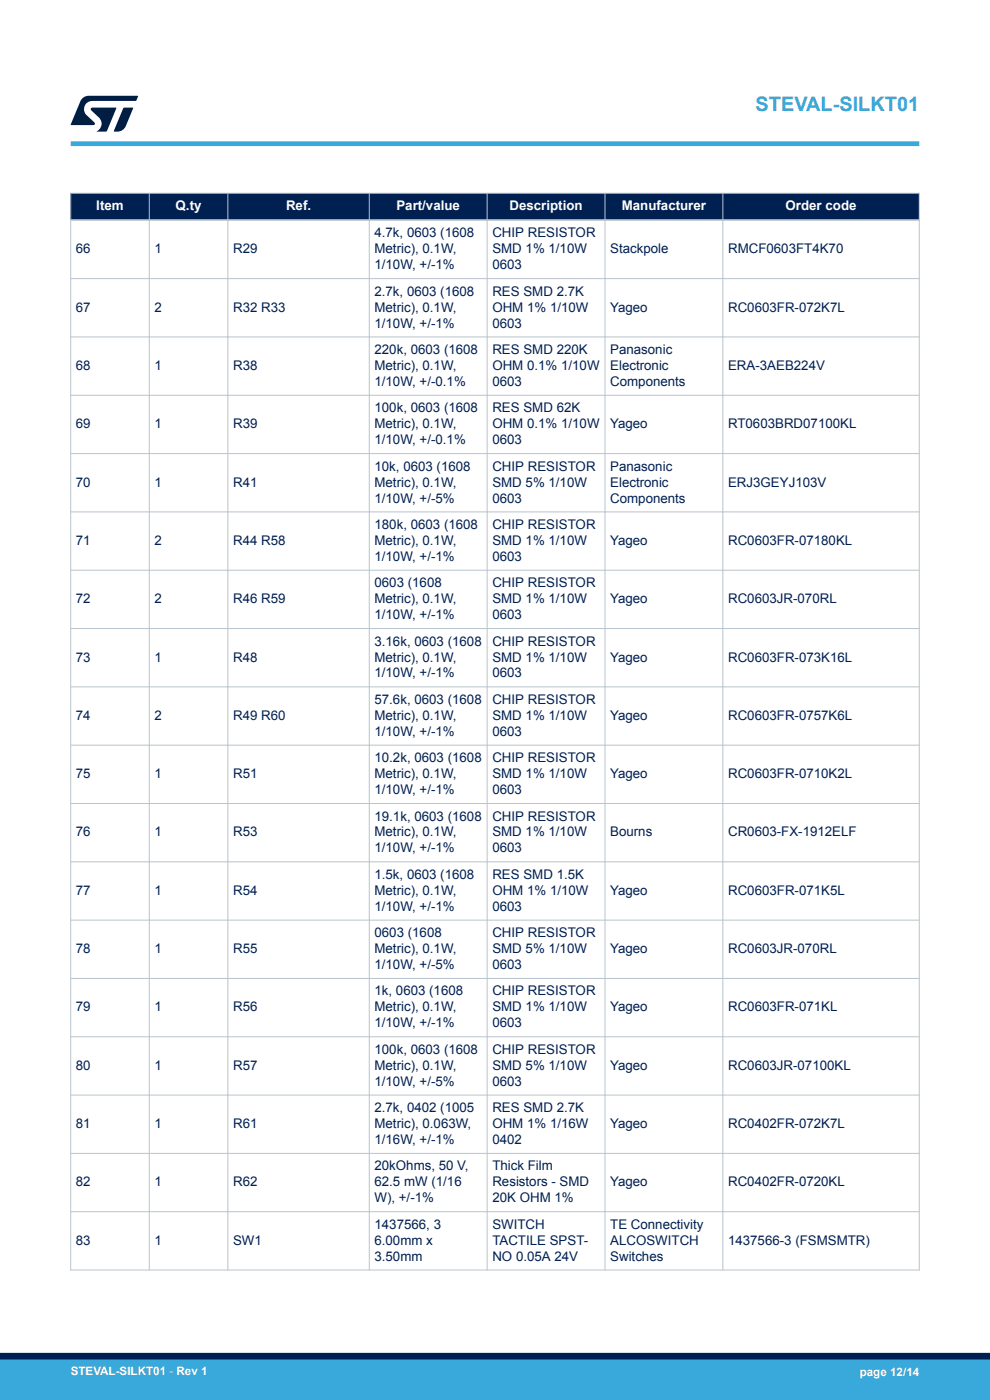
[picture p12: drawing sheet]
<svg xmlns="http://www.w3.org/2000/svg" width="210mm" height="297mm" viewBox="0 0 210 297" stroke-linecap="round" stroke-linejoin="round" font-family="sans-serif">
<defs><g id="words">
<text font-size="4.2" fill="#39a9dc" x="160.3" y="23.5">STEVAL-SILKT01</text>
<g font-size="2.8" fill="#fff">
<text x="20.4" y="44.6">Item</text>
<text x="37.3" y="44.6">Q.ty</text>
<text x="60.7" y="44.6">Ref.</text>
<text x="84.1" y="44.6">Part/value</text>
<text x="108.1" y="44.6">Description</text>
<text x="131.9" y="44.6">Manufacturer</text>
<text x="166.6" y="44.6">Order code</text>
</g>
<g font-size="2.8" fill="#002052">
<text x="16.1" y="53.7">66</text>
<text x="32.8" y="53.7">1</text>
<text x="49.4" y="53.7">R29</text>
<text x="79.4" y="50.4">4.7k, 0603 (1608</text>
<text x="79.4" y="53.7">Metric), 0.1W,</text>
<text x="104.4" y="50.4">CHIP RESISTOR</text>
<text x="104.4" y="53.7">SMD 1% 1/10W</text>
<text x="129.4" y="53.7">Stackpole</text>
<text x="154.4" y="53.7">RMCF0603FT4K70</text>
<text x="79.4" y="57.1">1/10W, +/-1%</text>
<text x="104.4" y="57.1">0603</text>
<text x="79.4" y="62.7">2.7k, 0603 (1608</text>
<text x="104.4" y="62.7">RES SMD 2.7K</text>
<text x="16.1" y="66.1">67</text>
<text x="32.8" y="66.1">2</text>
<text x="49.4" y="66.1">R32 R33</text>
<text x="79.4" y="66.1">Metric), 0.1W,</text>
<text x="79.4" y="69.5">1/10W, +/-1%</text>
<text x="104.4" y="66.1">OHM 1% 1/10W</text>
<text x="104.4" y="69.5">0603</text>
<text x="129.4" y="66.1">Yageo</text>
<text x="154.4" y="66.1">RC0603FR-072K7L</text>
<text x="79.4" y="75.1">220k, 0603 (1608</text>
<text x="104.4" y="75.1">RES SMD 220K</text>
<text x="129.4" y="75.1">Panasonic</text>
<text x="16.1" y="78.5">68</text>
<text x="32.8" y="78.5">1</text>
<text x="49.4" y="78.5">R38</text>
<text x="79.4" y="78.5">Metric), 0.1W,</text>
<text x="79.4" y="81.9">1/10W, +/-0.1%</text>
<text x="104.4" y="78.5">OHM 0.1% 1/10W</text>
<text x="104.4" y="81.9">0603</text>
<text x="129.4" y="78.5">Electronic</text>
<text x="129.4" y="81.9">Components</text>
<text x="154.4" y="78.5">ERA-3AEB224V</text>
<text x="79.4" y="87.5">100k, 0603 (1608</text>
<text x="104.4" y="87.5">RES SMD 62K</text>
<text x="16.1" y="90.9">69</text>
<text x="32.8" y="90.9">1</text>
<text x="49.4" y="90.9">R39</text>
<text x="79.4" y="90.9">Metric), 0.1W,</text>
<text x="79.4" y="94.2">1/10W, +/-0.1%</text>
<text x="104.4" y="90.9">OHM 0.1% 1/10W</text>
<text x="104.4" y="94.2">0603</text>
<text x="129.4" y="90.9">Yageo</text>
<text x="154.4" y="90.9">RT0603BRD07100KL</text>
<text x="79.4" y="99.8">10k, 0603 (1608</text>
<text x="104.4" y="99.8">CHIP RESISTOR</text>
<text x="129.4" y="99.8">Panasonic</text>
<text x="16.1" y="103.2">70</text>
<text x="32.8" y="103.2">1</text>
<text x="49.4" y="103.2">R41</text>
<text x="79.4" y="103.2">Metric), 0.1W,</text>
<text x="79.4" y="106.6">1/10W, +/-5%</text>
<text x="104.4" y="103.2">SMD 5% 1/10W</text>
<text x="104.4" y="106.6">0603</text>
<text x="129.4" y="103.2">Electronic</text>
<text x="129.4" y="106.6">Components</text>
<text x="154.4" y="103.2">ERJ3GEYJ103V</text>
<text x="79.4" y="112.2">180k, 0603 (1608</text>
<text x="104.4" y="112.2">CHIP RESISTOR</text>
<text x="16.1" y="115.6">71</text>
<text x="32.8" y="115.6">2</text>
<text x="49.4" y="115.6">R44 R58</text>
<text x="79.4" y="115.6">Metric), 0.1W,</text>
<text x="79.4" y="119">1/10W, +/-1%</text>
<text x="104.4" y="115.6">SMD 1% 1/10W</text>
<text x="104.4" y="119">0603</text>
<text x="129.4" y="115.6">Yageo</text>
<text x="154.4" y="115.6">RC0603FR-07180KL</text>
<text x="79.4" y="124.6">0603 (1608</text>
<text x="104.4" y="124.6">CHIP RESISTOR</text>
<text x="16.1" y="128">72</text>
<text x="32.8" y="128">2</text>
<text x="49.4" y="128">R46 R59</text>
<text x="79.4" y="128">Metric), 0.1W,</text>
<text x="79.4" y="131.4">1/10W, +/-1%</text>
<text x="104.4" y="128">SMD 1% 1/10W</text>
<text x="104.4" y="131.4">0603</text>
<text x="129.4" y="128">Yageo</text>
<text x="154.4" y="128">RC0603JR-070RL</text>
<text x="79.4" y="137">3.16k, 0603 (1608</text>
<text x="104.4" y="137">CHIP RESISTOR</text>
<text x="16.1" y="140.3">73</text>
<text x="32.8" y="140.3">1</text>
<text x="49.4" y="140.3">R48</text>
<text x="79.4" y="140.3">Metric), 0.1W,</text>
<text x="79.4" y="143.7">1/10W, +/-1%</text>
<text x="104.4" y="140.3">SMD 1% 1/10W</text>
<text x="104.4" y="143.7">0603</text>
<text x="129.4" y="140.3">Yageo</text>
<text x="154.4" y="140.3">RC0603FR-073K16L</text>
<text x="79.4" y="149.3">57.6k, 0603 (1608</text>
<text x="104.4" y="149.3">CHIP RESISTOR</text>
<text x="16.1" y="152.7">74</text>
<text x="32.8" y="152.7">2</text>
<text x="49.4" y="152.7">R49 R60</text>
<text x="79.4" y="152.7">Metric), 0.1W,</text>
<text x="104.4" y="152.7">SMD 1% 1/10W</text>
<text x="129.4" y="152.7">Yageo</text>
<text x="154.4" y="152.7">RC0603FR-0757K6L</text>
<text x="79.4" y="156.1">1/10W, +/-1%</text>
<text x="79.4" y="161.7">10.2k, 0603 (1608</text>
<text x="104.4" y="156.1">0603</text>
<text x="104.4" y="161.7">CHIP RESISTOR</text>
<text x="16.1" y="165.1">75</text>
<text x="32.8" y="165.1">1</text>
<text x="49.4" y="165.1">R51</text>
<text x="79.4" y="165.1">Metric), 0.1W,</text>
<text x="104.4" y="165.1">SMD 1% 1/10W</text>
<text x="129.4" y="165.1">Yageo</text>
<text x="154.4" y="165.1">RC0603FR-0710K2L</text>
<text x="79.4" y="168.5">1/10W, +/-1%</text>
<text x="104.4" y="168.5">0603</text>
<text x="16.1" y="177.5">76</text>
<text x="32.8" y="177.5">1</text>
<text x="49.4" y="177.5">R53</text>
<text x="79.4" y="174.1">19.1k, 0603 (1608</text>
<text x="79.4" y="177.5">Metric), 0.1W,</text>
<text x="104.4" y="174.1">CHIP RESISTOR</text>
<text x="104.4" y="177.5">SMD 1% 1/10W</text>
<text x="129.4" y="177.5">Bourns</text>
<text x="154.4" y="177.5">CR0603-FX-1912ELF</text>
<text x="79.4" y="180.8">1/10W, +/-1%</text>
<text x="104.4" y="180.8">0603</text>
<text x="16.1" y="189.8">77</text>
<text x="32.8" y="189.8">1</text>
<text x="49.4" y="189.8">R54</text>
<text x="79.4" y="186.4">1.5k, 0603 (1608</text>
<text x="79.4" y="189.8">Metric), 0.1W,</text>
<text x="104.4" y="186.4">RES SMD 1.5K</text>
<text x="104.4" y="189.8">OHM 1% 1/10W</text>
<text x="129.4" y="189.8">Yageo</text>
<text x="154.4" y="189.8">RC0603FR-071K5L</text>
<text x="79.4" y="193.2">1/10W, +/-1%</text>
<text x="104.4" y="193.2">0603</text>
<text x="16.1" y="202.2">78</text>
<text x="32.8" y="202.2">1</text>
<text x="49.4" y="202.2">R55</text>
<text x="79.4" y="198.8">0603 (1608</text>
<text x="79.4" y="202.2">Metric), 0.1W,</text>
<text x="104.4" y="198.8">CHIP RESISTOR</text>
<text x="104.4" y="202.2">SMD 5% 1/10W</text>
<text x="129.4" y="202.2">Yageo</text>
<text x="154.4" y="202.2">RC0603JR-070RL</text>
<text x="79.4" y="205.6">1/10W, +/-5%</text>
<text x="104.4" y="205.6">0603</text>
<text x="16.1" y="214.6">79</text>
<text x="32.8" y="214.6">1</text>
<text x="49.4" y="214.6">R56</text>
<text x="79.4" y="211.2">1k, 0603 (1608</text>
<text x="79.4" y="214.6">Metric), 0.1W,</text>
<text x="104.4" y="211.2">CHIP RESISTOR</text>
<text x="104.4" y="214.6">SMD 1% 1/10W</text>
<text x="129.4" y="214.6">Yageo</text>
<text x="154.4" y="214.6">RC0603FR-071KL</text>
<text x="79.4" y="218">1/10W, +/-1%</text>
<text x="104.4" y="218">0603</text>
<text x="16.1" y="226.9">80</text>
<text x="32.8" y="226.9">1</text>
<text x="49.4" y="226.9">R57</text>
<text x="79.4" y="223.6">100k, 0603 (1608</text>
<text x="79.4" y="226.9">Metric), 0.1W,</text>
<text x="104.4" y="223.6">CHIP RESISTOR</text>
<text x="104.4" y="226.9">SMD 5% 1/10W</text>
<text x="129.4" y="226.9">Yageo</text>
<text x="154.4" y="226.9">RC0603JR-07100KL</text>
<text x="79.4" y="230.3">1/10W, +/-5%</text>
<text x="104.4" y="230.3">0603</text>
<text x="16.1" y="239.3">81</text>
<text x="32.8" y="239.3">1</text>
<text x="49.4" y="239.3">R61</text>
<text x="79.4" y="235.9">2.7k, 0402 (1005</text>
<text x="79.4" y="239.3">Metric), 0.063W,</text>
<text x="104.4" y="235.9">RES SMD 2.7K</text>
<text x="104.4" y="239.3">OHM 1% 1/16W</text>
<text x="129.4" y="239.3">Yageo</text>
<text x="154.4" y="239.3">RC0402FR-072K7L</text>
<text x="79.4" y="242.7">1/16W, +/-1%</text>
<text x="104.4" y="242.7">0402</text>
<text x="16.1" y="251.7">82</text>
<text x="32.8" y="251.7">1</text>
<text x="49.4" y="251.7">R62</text>
<text x="79.4" y="248.3">20kOhms, 50 V,</text>
<text x="79.4" y="251.7">62.5 mW (1/16</text>
<text x="104.4" y="248.3">Thick Film</text>
<text x="104.4" y="251.7">Resistors - SMD</text>
<text x="129.4" y="251.7">Yageo</text>
<text x="154.4" y="251.7">RC0402FR-0720KL</text>
<text x="79.4" y="255.1">W), +/-1%</text>
<text x="104.4" y="255.1">20K OHM 1%</text>
<text x="79.4" y="260.7">1437566, 3</text>
<text x="104.4" y="260.7">SWITCH</text>
<text x="129.4" y="260.7">TE Connectivity</text>
<text x="16.1" y="264.1">83</text>
<text x="32.8" y="264.1">1</text>
<text x="49.4" y="264.1">SW1</text>
<text x="79.4" y="264.1">6.00mm x</text>
<text x="79.4" y="267.4">3.50mm</text>
<text x="104.4" y="264.1">TACTILE SPST-</text>
<text x="104.4" y="267.4">NO 0.05A 24V</text>
<text x="129.4" y="264.1">ALCOSWITCH</text>
<text x="129.4" y="267.4">Switches</text>
<text x="154.4" y="264.1">1437566-3 (FSMSMTR)</text>
</g>
<g font-size="2.5" fill="#fff">
<text x="15" y="291.6">STEVAL-SILKT01 - Rev 1</text>
<text x="182.4" y="291.9">page 12/14</text>
</g>
</g></defs>
<g fill="#002052">
<path d="M15 41h180v5.7h-180z" fill-rule="evenodd"/>
<path d="M15 41h180v5.7h-180z" fill-rule="evenodd"/>
</g>
<g fill="none" stroke="#b9c4ca" stroke-width=".21">
<path d="M14.9 41h180.2M14.9 59.1h180.2M15 40.9v228.6M31.7 40.9v228.6M48.3 40.9v228.6M78.3 40.9v228.6M103.3 40.9v228.6M128.3 40.9v228.6M153.3 40.9v228.6M195 40.9v228.6M14.9 71.5h180.2M14.9 83.9h180.2"/>
<path d="M14.9 96.2h180.2M14.9 108.6h180.2M14.9 121h180.2M14.9 133.3h180.2M14.9 145.7h180.2M14.9 158.1h180.2M14.9 170.5h180.2M14.9 182.8h180.2M14.9 195.2h180.2M14.9 207.6h180.2M14.9 219.9h180.2M14.9 232.3h180.2"/>
<path d="M14.9 244.7h180.2M14.9 257.1h180.2M14.9 269.4h180.2"/>
</g>
<path d="M14.9 46.7h180.2" fill="none" stroke="#b9c4ca" stroke-width=".35"/>
<path d="M15 30.5h180" fill="none" stroke="#39a9dc" stroke-width="1"/>
<g fill="#001e41">
<path d="M17.6 20.8l1.2-.5 10.5 .1-.5 1h-9.2a1.74 1.74 0 0 0-1.6 1 1.74 1.74 0 0 0 .3 2l1.7 1.6 .1 .2-.1 .3h-5l2.1-5z"/>
<path d="M26.2 22.9h2.1l-1.6 3.9a1.92 1.92 0 0 1-1.8 1.1h-.7l-.1-.1z"/>
<path d="M19.4 22.9l5.2-.1 .1 .1-2.1 5h-2.1a1.85 1.85 0 0 0 .5-2.9l-1.6-1.6-.2-.2z"/>
</g>
<g fill="#39a9dc">
<path d="M0 288.4h210v8.6h-210z" fill-rule="evenodd"/>
<path d="M-.1 288.4h210.2v4.4h-210.2z" fill-rule="evenodd"/>
</g>
<path d="M0 287.7h210" fill="none" stroke="#002052" stroke-width="1.4"/>
<use href="#words"/>
</svg>
